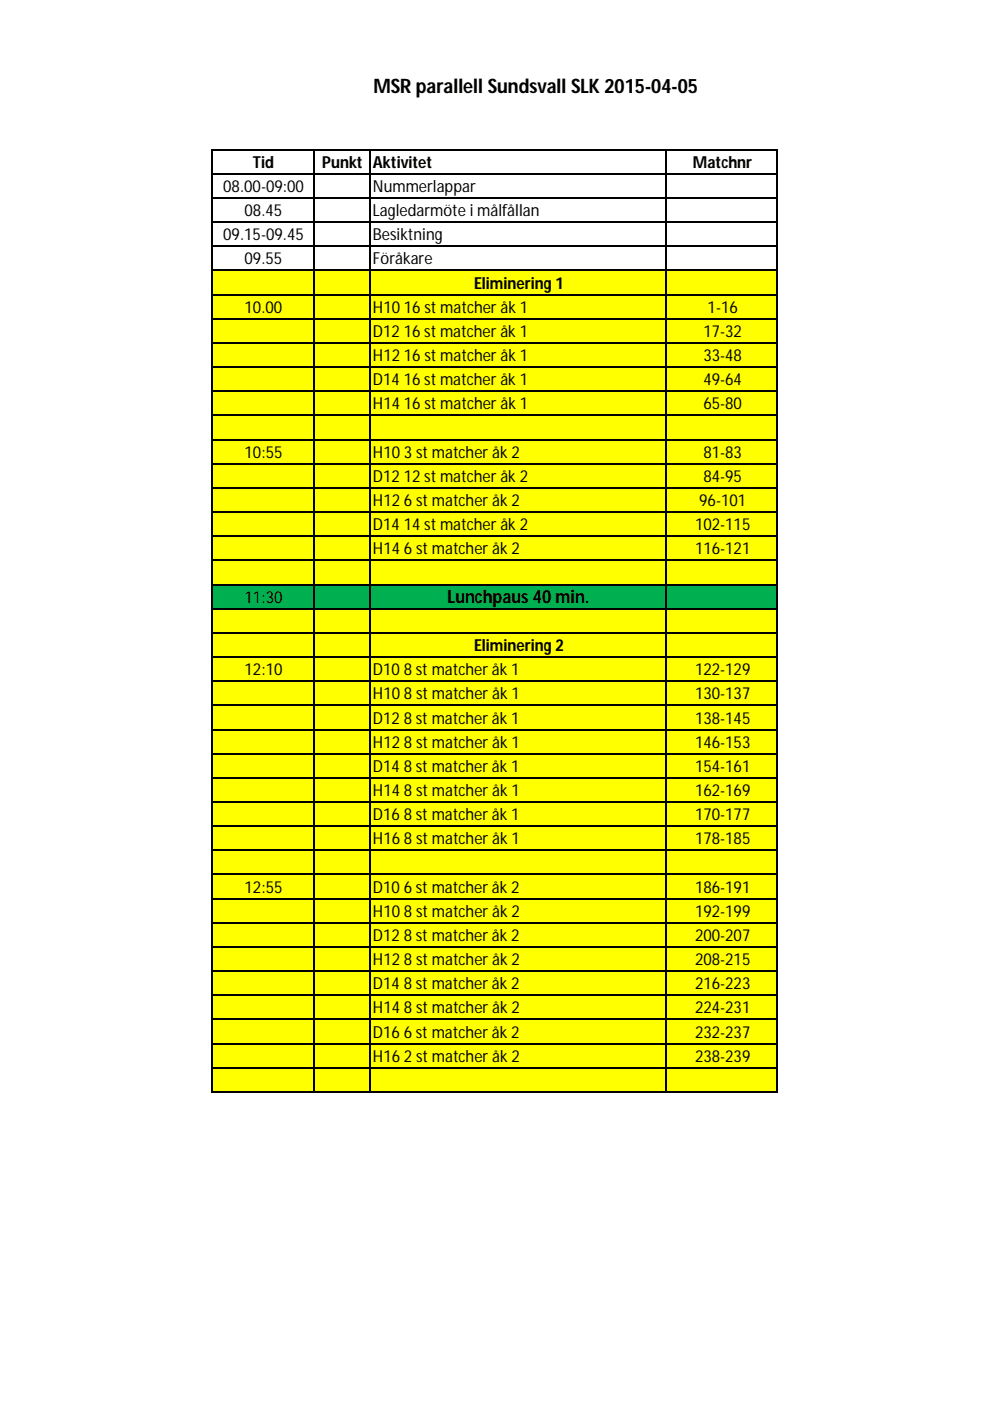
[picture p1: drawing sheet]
<svg xmlns="http://www.w3.org/2000/svg" width="210mm" height="297mm" viewBox="0 0 210 297" stroke-linecap="round" stroke-linejoin="round" font-family="sans-serif">
<defs><g id="words">
<text font-size="4.2" x="79.2" y="19.7">MSR parallell Sundsvall SLK 2015-04-05</text>
<text font-size="3.9" x="94.9" y="127.8">Lunchpaus 40 min.</text>
<g font-size="3.5">
<text x="53.6" y="35.6">Tid</text>
<text x="68.3" y="35.6">Punkt</text>
<text x="79.1" y="35.6">Aktivitet</text>
<text x="146.9" y="35.6">Matchnr</text>
<text x="47.3" y="40.7">08.00-09:00</text>
<text x="79.1" y="40.7">Nummerlappar</text>
<text x="51.9" y="45.8">08.45</text>
<text x="79.1" y="45.8">Lagledarmöte i målfållan</text>
<text x="47.3" y="51">09.15-09.45</text>
<text x="79.1" y="51">Besiktning</text>
<text x="51.9" y="56.1">09.55</text>
<text x="79.1" y="56.1">Föråkare</text>
<text x="100.5" y="61.2">Eliminering 1</text>
<text x="51.9" y="66.3">10.00</text>
<text x="79.1" y="66.3">H10 16 st matcher åk 1</text>
<text x="79.1" y="71.4">D12 16 st matcher åk 1</text>
<text x="149.1" y="71.4">17-32</text>
<text x="150" y="66.3">1-16</text>
<text x="79.1" y="76.6">H12 16 st matcher åk 1</text>
<text x="149.1" y="76.6">33-48</text>
<text x="79.1" y="81.7">D14 16 st matcher åk 1</text>
<text x="149.1" y="81.7">49-64</text>
<text x="79.1" y="86.8">H14 16 st matcher åk 1</text>
<text x="149.1" y="86.8">65-80</text>
<text x="51.9" y="97.1">10:55</text>
<text x="79.1" y="97.1">H10 3 st matcher åk 2</text>
<text x="149.1" y="97.1">81-83</text>
<text x="79.1" y="102.2">D12 12 st matcher åk 2</text>
<text x="79.1" y="107.3">H12 6 st matcher åk 2</text>
<text x="148.3" y="107.3">96-101</text>
<text x="149.1" y="102.2">84-95</text>
<text x="79.1" y="112.4">D14 14 st matcher åk 2</text>
<text x="147.4" y="112.4">102-115</text>
<text x="79.1" y="117.5">H14 6 st matcher åk 2</text>
<text x="147.4" y="117.5">116-121</text>
<text x="51.9" y="127.8">11:30</text>
<text x="51.9" y="143.2">12:10</text>
<text x="79.1" y="143.2">D10 8 st matcher åk 1</text>
<text x="100.5" y="138">Eliminering 2</text>
<text x="147.4" y="143.2">122-129</text>
<text x="79.1" y="148.3">H10 8 st matcher åk 1</text>
<text x="147.4" y="148.3">130-137</text>
<text x="79.1" y="153.4">D12 8 st matcher åk 1</text>
<text x="147.4" y="153.4">138-145</text>
<text x="79.1" y="158.5">H12 8 st matcher åk 1</text>
<text x="147.4" y="158.5">146-153</text>
<text x="79.1" y="163.6">D14 8 st matcher åk 1</text>
<text x="147.4" y="163.6">154-161</text>
<text x="79.1" y="168.8">H14 8 st matcher åk 1</text>
<text x="79.1" y="173.9">D16 8 st matcher åk 1</text>
<text x="147.4" y="168.8">162-169</text>
<text x="147.4" y="173.9">170-177</text>
<text x="79.1" y="179">H16 8 st matcher åk 1</text>
<text x="147.4" y="179">178-185</text>
<text x="51.9" y="189.3">12:55</text>
<text x="79.1" y="189.3">D10 6 st matcher åk 2</text>
<text x="147.4" y="189.3">186-191</text>
<text x="79.1" y="194.4">H10 8 st matcher åk 2</text>
<text x="147.4" y="194.4">192-199</text>
<text x="79.1" y="199.5">D12 8 st matcher åk 2</text>
<text x="147.4" y="199.5">200-207</text>
<text x="79.1" y="204.6">H12 8 st matcher åk 2</text>
<text x="79.1" y="209.7">D14 8 st matcher åk 2</text>
<text x="147.4" y="204.6">208-215</text>
<text x="147.4" y="209.7">216-223</text>
<text x="79.1" y="214.9">H14 8 st matcher åk 2</text>
<text x="147.4" y="214.9">224-231</text>
<text x="79.1" y="220">D16 6 st matcher åk 2</text>
<text x="147.4" y="220">232-237</text>
<text x="79.1" y="225.1">H16 2 st matcher åk 2</text>
<text x="147.4" y="225.1">238-239</text>
</g>
</g></defs>
<path d="M45.1 57.3h119.8v66.7h-119.8z" fill="#ff0"/>
<path d="M45.1 123.9h119.8v5.2h-119.8z" fill="#00b050"/>
<path d="M45.1 129.1h119.8v102.4h-119.8z" fill="#ff0"/>
<g fill="none" stroke="#000" stroke-width=".34">
<path d="M44.9 31.6v200.1M45.1 31.7h119.9M45.1 36.9h119.9M66.5 31.9v199.8M78.4 31.9v199.8M141.3 31.9v199.8M164.8 31.9v199.8M45.1 42h119.9M45.1 47.1h119.9M45.1 52.2h119.9M45.1 57.3h119.9M45.1 62.5h119.9"/>
<path d="M45.1 67.6h119.9M45.1 72.7h119.9M45.1 77.8h119.9M45.1 83h119.9M45.1 88.1h119.9M45.1 93.2h119.9M45.1 98.3h119.9M45.1 103.4h119.9M45.1 108.6h119.9M45.1 113.7h119.9M45.1 118.8h119.9M45.1 123.9h119.9"/>
<path d="M45.1 129.1h119.9M45.1 134.2h119.9M45.1 139.3h119.9M45.1 144.4h119.9M45.1 149.5h119.9M45.1 154.7h119.9M45.1 159.8h119.9M45.1 164.9h119.9M45.1 170h119.9M45.1 175.2h119.9M45.1 180.3h119.9M45.1 185.4h119.9"/>
<path d="M45.1 190.5h119.9M45.1 195.7h119.9M45.1 200.8h119.9M45.1 205.9h119.9M45.1 211h119.9M45.1 216.1h119.9M45.1 221.3h119.9M45.1 226.4h119.9M45.1 231.5h119.9"/>
</g>
<use href="#words"/>
</svg>
